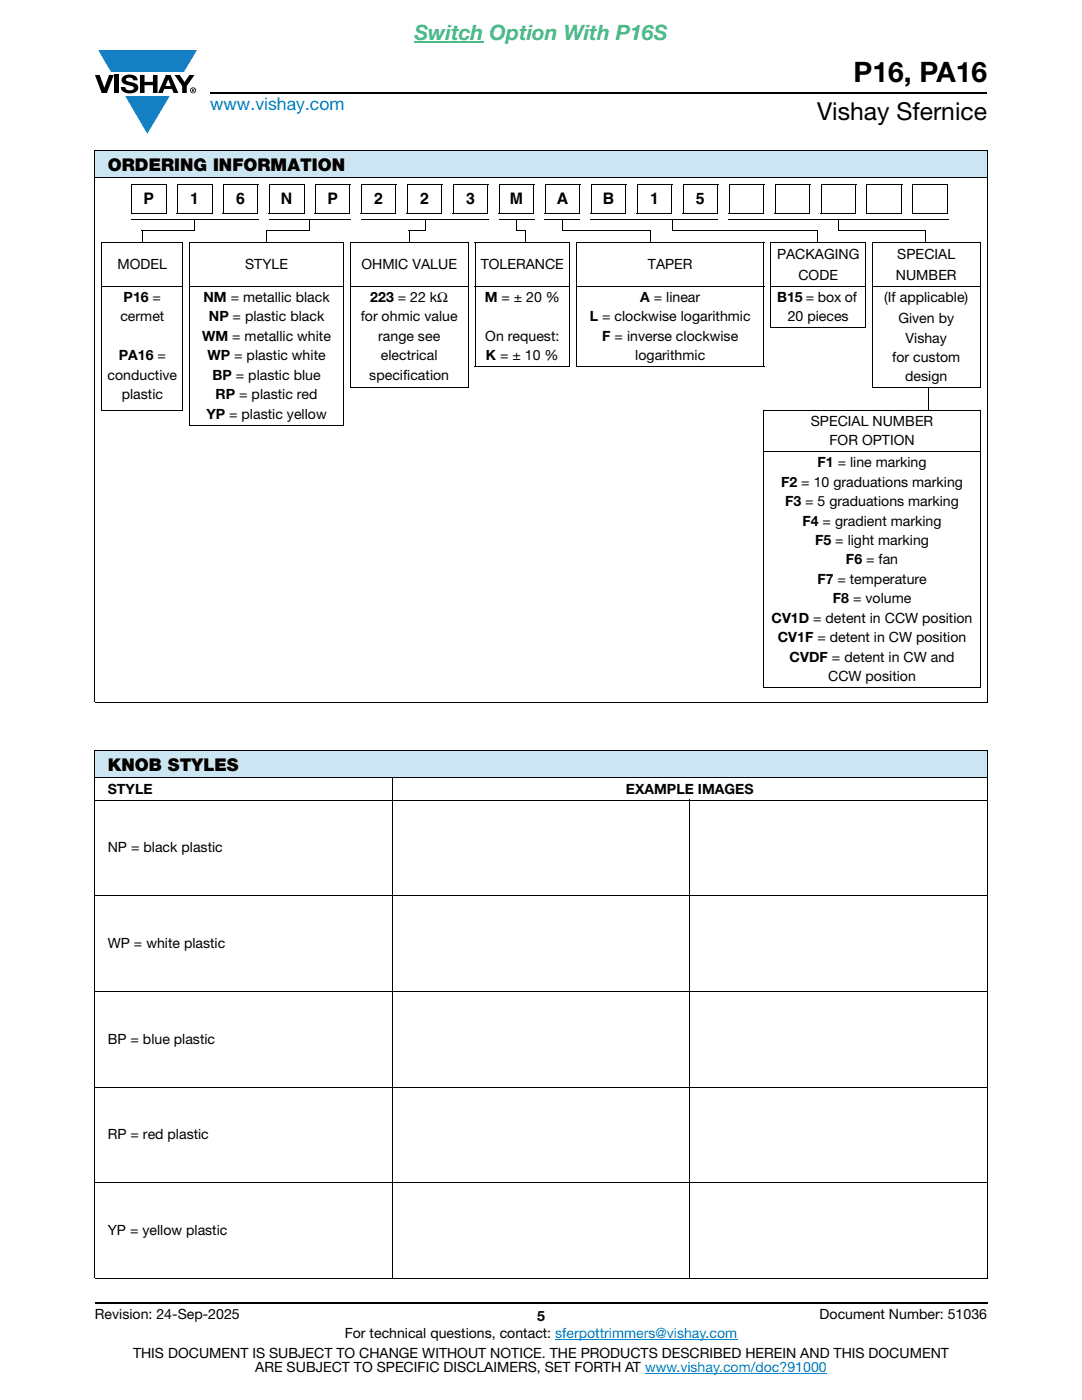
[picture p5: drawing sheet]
<svg xmlns="http://www.w3.org/2000/svg" width="216mm" height="279mm" viewBox="0 0 216 279" stroke-linecap="round" stroke-linejoin="round" font-family="sans-serif">
<defs><g id="words">
<text font-size="5.6" x="170.3" y="16.4">P16, PA16</text>
<text font-size="4.9" x="163" y="24">Vishay Sfernice</text>
<text font-size="4.2" fill="#4cbb84" x="82.7" y="8">Switch Option With P16S</text>
<text font-size="3.5" fill="#007ec4" x="42" y="21.9">www.vishay.com</text>
<g font-size="3.5">
<text x="21.5" y="34.1">ORDERING INFORMATION</text>
<text x="21.5" y="153.9">KNOB STYLES</text>
</g>
<g font-size="3.2">
<text x="28.6" y="40.7">P</text>
<text x="38" y="40.7">1</text>
<text x="47.1" y="40.7">6</text>
<text x="56" y="40.7">N</text>
<text x="65.3" y="40.7">P</text>
<text x="74.7" y="40.7">2</text>
<text x="83.8" y="40.7">2</text>
<text x="93" y="40.7">3</text>
<text x="101.7" y="40.7">M</text>
<text x="111.1" y="40.7">A</text>
<text x="120.3" y="40.7">B</text>
<text x="129.7" y="40.7">1</text>
<text x="138.9" y="40.7">5</text>
</g>
<g font-size="2.8">
<text x="23.5" y="53.7">MODEL</text>
<text x="48.9" y="53.7">STYLE</text>
<text x="72.1" y="53.7">OHMIC VALUE</text>
<text x="95.9" y="53.7">TOLERANCE</text>
<text x="129.3" y="53.7">TAPER</text>
<text x="155" y="51.6">PACKAGING</text>
<text x="179" y="51.6">SPECIAL</text>
<text x="159.3" y="55.8">CODE</text>
<text x="178.8" y="55.8">NUMBER</text>
<text x="24" y="64.1">cermet</text>
<text x="24.7" y="60.3">P16 =</text>
<text x="40.6" y="60.3">NM = metallic black</text>
<text x="41.7" y="64.1">NP = plastic black</text>
<text x="72" y="64.1">for ohmic value</text>
<text x="73.9" y="60.3">223 = 22 kΩ</text>
<text x="96.7" y="60.3">M = ± 20 %</text>
<text x="117.7" y="64.1">L = clockwise logarithmic</text>
<text x="127.8" y="60.3">A = linear</text>
<text x="155.1" y="60.3">B15 = box of</text>
<text x="157.2" y="64.1">20 pieces</text>
<text x="176.4" y="60.3">(If applicable)</text>
<text x="179.3" y="64.5">Given by</text>
<text x="23.7" y="71.9">PA16 =</text>
<text x="40.3" y="68">WM = metallic white</text>
<text x="41.4" y="71.9">WP = plastic white</text>
<text x="75.5" y="68">range see</text>
<text x="76" y="71.9">electrical</text>
<text x="96.8" y="68">On request:</text>
<text x="97" y="71.9">K = ± 10 %</text>
<text x="120.2" y="68">F = inverse clockwise</text>
<text x="126.8" y="71.9">logarithmic</text>
<text x="180.7" y="68.4">Vishay</text>
<text x="21.5" y="75.8">conductive</text>
<text x="42.4" y="75.8">BP = plastic blue</text>
<text x="73.7" y="75.8">specification</text>
<text x="178" y="72.2">for custom</text>
<text x="180.6" y="76.1">design</text>
<text x="24.3" y="79.6">plastic</text>
<text x="41.2" y="83.5">YP = plastic yellow</text>
<text x="43" y="79.6">RP = plastic red</text>
<text x="161.8" y="84.9">SPECIAL NUMBER</text>
<text x="165.5" y="88.8">FOR OPTION</text>
<text x="163.1" y="93.2">F1 = line marking</text>
<text x="155.9" y="97.1">F2 = 10 graduations marking</text>
<text x="156.7" y="101">F3 = 5 graduations marking</text>
<text x="160.1" y="104.9">F4 = gradient marking</text>
<text x="162.6" y="108.8">F5 = light marking</text>
<text x="168.8" y="112.6">F6 = fan</text>
<text x="163.1" y="116.5">F7 = temperature</text>
<text x="154" y="124.3">CV1D = detent in CCW position</text>
<text x="166.2" y="120.4">F8 = volume</text>
<text x="155.2" y="128.2">CV1F = detent in CW position</text>
<text x="157.6" y="132.1">CVDF = detent in CW and</text>
<text x="165.3" y="135.9">CCW position</text>
<text x="21.5" y="158.4">STYLE</text>
<text x="124.9" y="158.4">EXAMPLE IMAGES</text>
<text x="21.5" y="170.1">NP = black plastic</text>
<text x="21.5" y="189.2">WP = white plastic</text>
<text x="21.5" y="208.3">BP = blue plastic</text>
<text x="21.5" y="227.4">RP = red plastic</text>
<text x="21.5" y="246.5">YP = yellow plastic</text>
<text x="18.9" y="263.3">Revision: 24-Sep-2025</text>
<text x="107.2" y="263.6">5</text>
<text x="163.6" y="263.3">Document Number: 51036</text>
<text x="68.8" y="267.1">For technical questions, contact: sferpottrimmers@vishay.com</text>
<text x="26.5" y="271">THIS DOCUMENT IS SUBJECT TO CHANGE WITHOUT NOTICE. THE PRODUCTS DESCRIBED HEREIN AND THIS DOCUMENT</text>
<text x="50.9" y="273.8">ARE SUBJECT TO SPECIFIC DISCLAIMERS, SET FORTH AT www.vishay.com/doc?91000</text>
</g>
</g></defs>
<g fill="#147fc3">
<path d="M19.6 10h19.7l-2.6 4.3h-1.1h-13.5z"/>
<path d="M25 19.2h8.9l-4.5 7.5z"/>
</g>
<g fill="#000">
<path d="M18.9 15h1l.9 2.5 1-2.5h.9l-1.4 3.6h-1zM22.9 15h.9v3.6h-.9zM24.6 15.3a2.1 2.1 0 0 1 2.8 .3l.1 .4h-.9a.79 .79 0 0 0-.7-.5 .79 .79 0 0 0-.8 .4l.3 .3 1 .2a1.08 1.08 0 0 1 1.2 1 1.08 1.08 0 0 1-1.1 1.2 1.73 1.73 0 0 1-2.4-1.2h.9a.96 .96 0 0 0 .8 .6 .96 .96 0 0 0 .9-.4 1.31 1.31 0 0 0-1.2-.6 1.03 1.03 0 0 1-1.1-.6 1.03 1.03 0 0 1 .2-1.1zM27.9 15h.9v1.3h1.7v-1.3h.9v3.6h-.9v-1.6h-1.7v1.6h-.9zM34.8 15h1.1l.9 1.4 1-1.4h1l-1.5 2.2v1.4h-.9v-1.4z"/>
<path d="M33.6 15.9l.5 1.3h-1.1zM33.1 15l-1.6 3.6h1l.3-.8h1.5l.3 .8h1l-1.6-3.6z"/>
<path d="M38.4 17.8h.2v.2h-.2zM38.3 17.7v.7h.1v-.3l.4 .3-.2-.3 .2-.2-.1-.2z"/>
<path d="M38.1 18a.46 .46 0 0 1 .9 0 .46 .46 0 0 1-.9 0zM37.9 18a.6 .6 0 0 0 1.2 0 .6 .6 0 0 0-1.2 0z"/>
</g>
<path d="M42 18.6h155M18.9 260h178.1" fill="none" stroke="#000" stroke-width=".36"/>
<path d="M82.7 8.3h13.8" fill="none" stroke="#4cbb84" stroke-width=".21"/>
<path d="M110.8 267.3h36.3M128.7 274h36.3" fill="none" stroke="#007ec4" stroke-width=".2"/>
<g fill="#cce5f3">
<path d="M18.9 30h178.1v5.5h-178.1z"/>
<path d="M18.9 149.8h178.1v5.5h-178.1z"/>
</g>
<g fill="none" stroke="#000" stroke-width=".2">
<path d="M18.9 30h178.1M18.9 35.5h178.1M18.9 30.1v110M26.2 36.9h7M26.2 36.8v5.8M33.1 36.9v5.8M35.4 36.9h7M35.4 36.8v5.8M42.3 36.9v5.8M44.6 36.8v5.8M44.6 36.9h7M51.5 36.9v5.8"/>
<path d="M53.7 36.9h7M53.7 36.8v5.8M60.7 36.9v5.8M62.9 36.8v5.8M62.9 36.9h7M69.8 36.9v5.8M72.1 36.8v5.8M72.1 36.9h7M79 36.9v5.8M81.3 36.9h7M81.3 36.8v5.8M88.2 36.9v5.8"/>
<path d="M90.4 36.8v5.8M90.4 36.9h7M97.3 36.9v5.8M99.6 36.9h7M99.6 36.8v5.8M106.5 36.9v5.8M108.8 36.8v5.8M108.8 36.9h7M115.7 36.9v5.8M118 36.9h7M118 36.8v5.8M124.9 36.9v5.8"/>
<path d="M127.1 36.9h7M127.1 36.8v5.8M134 36.9v5.8M136.3 36.8v5.8M136.3 36.9h7M143.2 36.9v5.8M145.5 36.9h7M145.5 36.8v5.8M152.4 36.9v5.8M154.6 36.9h7M154.6 36.8v5.8M161.6 36.9v5.8"/>
<path d="M163.8 36.9h7M163.8 36.8v5.8M170.8 36.9v5.8M173 36.9h7M173 36.8v5.8M179.9 36.9v5.8M182.2 36.9h7M182.2 36.8v5.8M189.1 36.9v5.8M197 30.1v110M20.2 48.5h16.4M20.2 57.1h16.4"/>
<path d="M20.3 48.6v33.1M26.1 42.6h7M26.2 43.8h25.4M28.3 46.1h10.6M28.4 46.1v2.4M35.3 42.6h7M36.5 48.6v33.1M37.8 48.5h30.8M37.8 57.1h30.8M37.9 48.6v36.2M38.9 43.8v2.4M44.5 42.6h7"/>
<path d="M53.1 46.1h8.7M53.2 46.1v2.4M53.7 42.6h7M53.7 43.8h16.2M61.8 43.8v2.4M62.8 42.6h7M68.5 48.6v36.2M69.8 48.5h23.7M69.8 57.1h23.7M69.9 48.6v28.7M72 42.6h7M72 43.8h25.5"/>
<path d="M81.2 42.6h7M81.6 46.1h3.2M81.6 46.1v2.4M84.8 43.8v2.4M90.3 42.6h7M93.4 48.6v28.7M94.7 48.5h19.1M94.7 57.1h19.1M94.8 48.6v24.5M99.5 42.6h7M99.5 43.8h7.1M103.1 43.8v2.3"/>
<path d="M104.8 46v2.5M108.7 42.6h7M108.7 43.8h7.1M112.2 46.1h17.6M112.3 43.8v2.3M113.7 48.6v24.5M115 48.5h37.5M115 57.1h37.5M115.1 48.6v24.5M117.9 43.8h25.4M117.9 42.6h7M127 42.6h7"/>
<path d="M129.8 46v2.5M134.1 46.1h28.9M134.2 43.8v2.3M136.2 42.6h7M145.4 42.6h7M145.5 43.8h43.8M152.4 48.6v24.5M153.7 48.5h19.1M153.7 57.1h19.1M153.8 48.6v16.7M154.6 42.6h7M163 46v2.5"/>
<path d="M163.7 42.6h7.1M167.3 46.1h17.3M167.4 43.8v2.3M172.7 48.6v16.7M172.9 42.6h7M174 48.5h21.7M174 57.1h21.7M174.1 48.6v28.7M182.1 42.6h7M184.6 46v2.5M195.6 48.6v28.7M69.8 77.4h23.7"/>
<path d="M94.7 73.2h19.1M115 73.2h37.5M153.7 65.4h19.1M174 77.4h21.7M185.3 77.3v4.6M20.2 81.8h16.4M37.8 84.8h30.8M152.4 81.8h43.3M152.4 90.1h43.3M152.4 81.9v55.2M195.6 81.9v55.2M152.4 137.2h43.3"/>
<path d="M18.9 140.2h178.1M18.9 149.8h178.1M18.9 155.3h178.1M18.9 159.7h178.1M18.9 149.8v105.2M78.3 155.2v100M137.6 159.6v95.6M197 149.8v105.2M18.9 178.8h178.1M18.9 197.8h178.1M18.9 216.9h178.1M18.9 236h178.1"/>
<path d="M18.9 255.1h178.1"/>
</g>
<path d="M103 46h1.8v.2h-1.8zM145.4 43.7l.1 .2z" fill="#000"/>
<use href="#words"/>
</svg>
